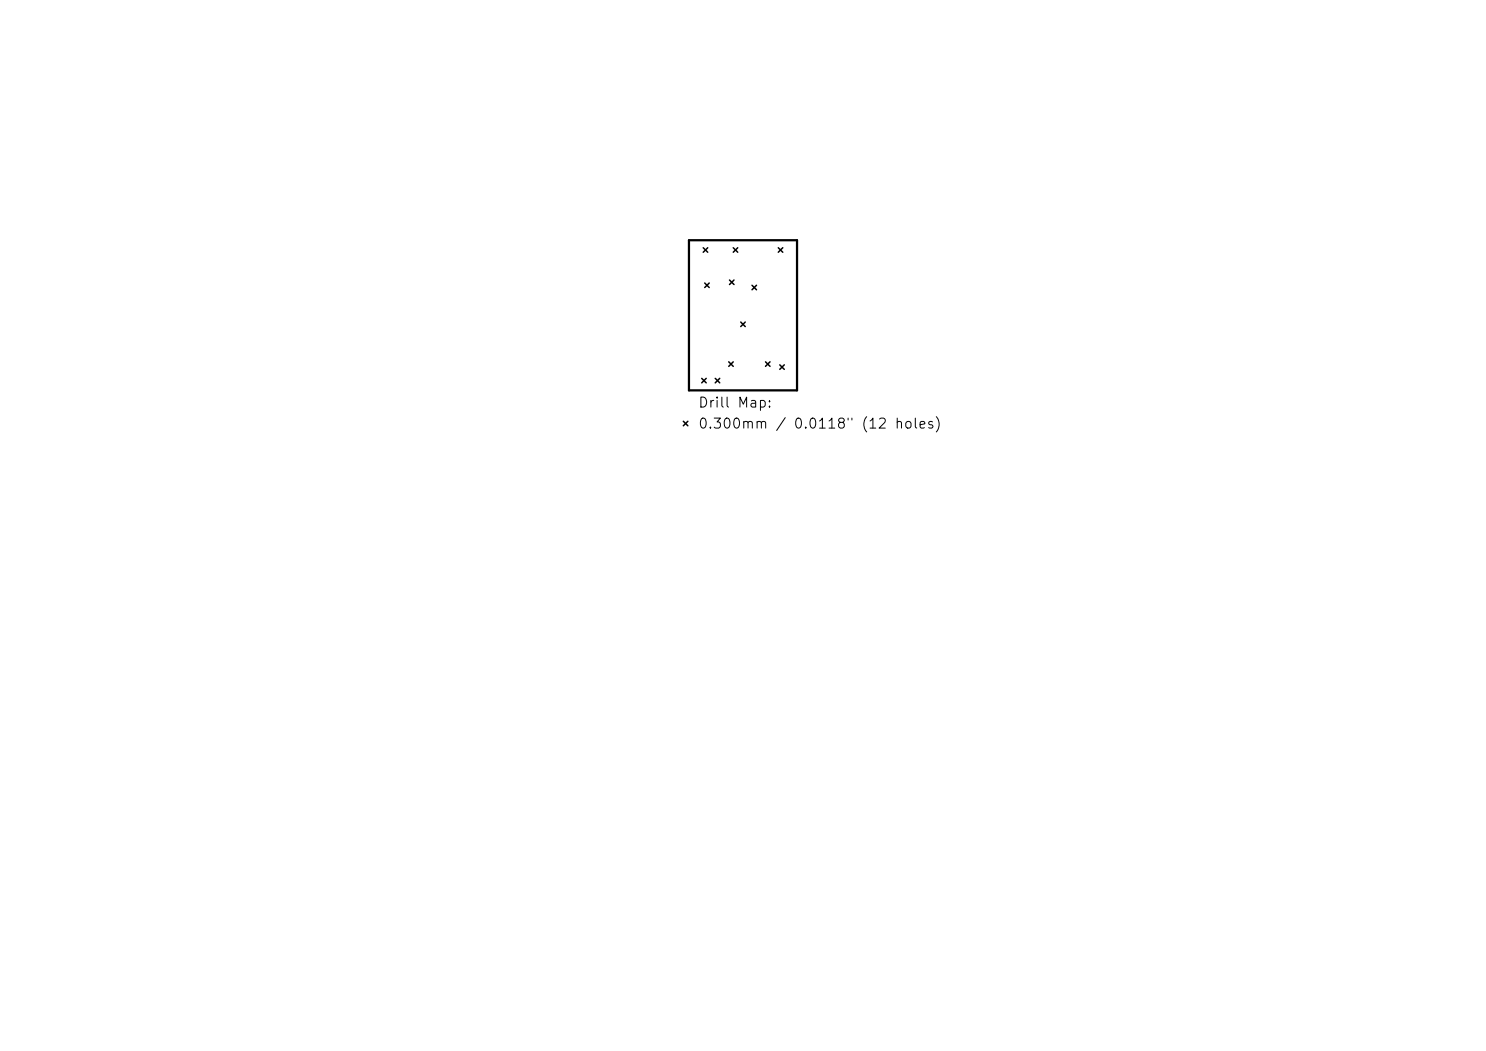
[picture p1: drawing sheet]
<svg xmlns="http://www.w3.org/2000/svg" width="297mm" height="210mm" viewBox="0 0 297 210" stroke-linecap="round" stroke-linejoin="round" font-family="sans-serif">
<defs><g id="words">
<g font-size="2">
<text x="139.4" y="81.9">Drill Map:</text>
<text x="139.4" y="86.1">0.300mm / 0.0118&quot; (12 holes)</text>
</g>
</g></defs>
<path d="M137.7 48h21.6v30h-21.6z" fill="none" stroke="#000" stroke-width=".45"/>
<g fill="none" stroke="#000" stroke-width=".3">
<path d="M140.6 49.5l.9 .9M140.9 56.6l.9 .9M141.5 49.5l-.9 .9M141.8 56.6l-.9 .9M145.8 56l.9 .9M146.6 49.5l.9 .9M146.7 56l-.9 .9M147.5 49.5l-.9 .9M150.3 57l.9 .9M151.2 57l-.9 .9M155.6 49.5l.9 .9M156.5 49.5l-.9 .9"/>
<path d="M140.3 75.6l.9 .9M141.2 75.6l-.9 .9M143 75.6l.9 .9M143.9 75.6l-.9 .9M145.7 72.3l.9 .9M146.6 72.3l-.9 .9M148.1 64.4l.9 .9M149 64.4l-.9 .9M153 72.3l.9 .9M153.9 72.3l-.9 .9M155.9 72.9l.9 .9M156.8 72.9l-.9 .9"/>
<path d="M136.6 84.2l.9 .9M137.5 84.2l-.9 .9"/>
</g>
<use href="#words"/>
</svg>
